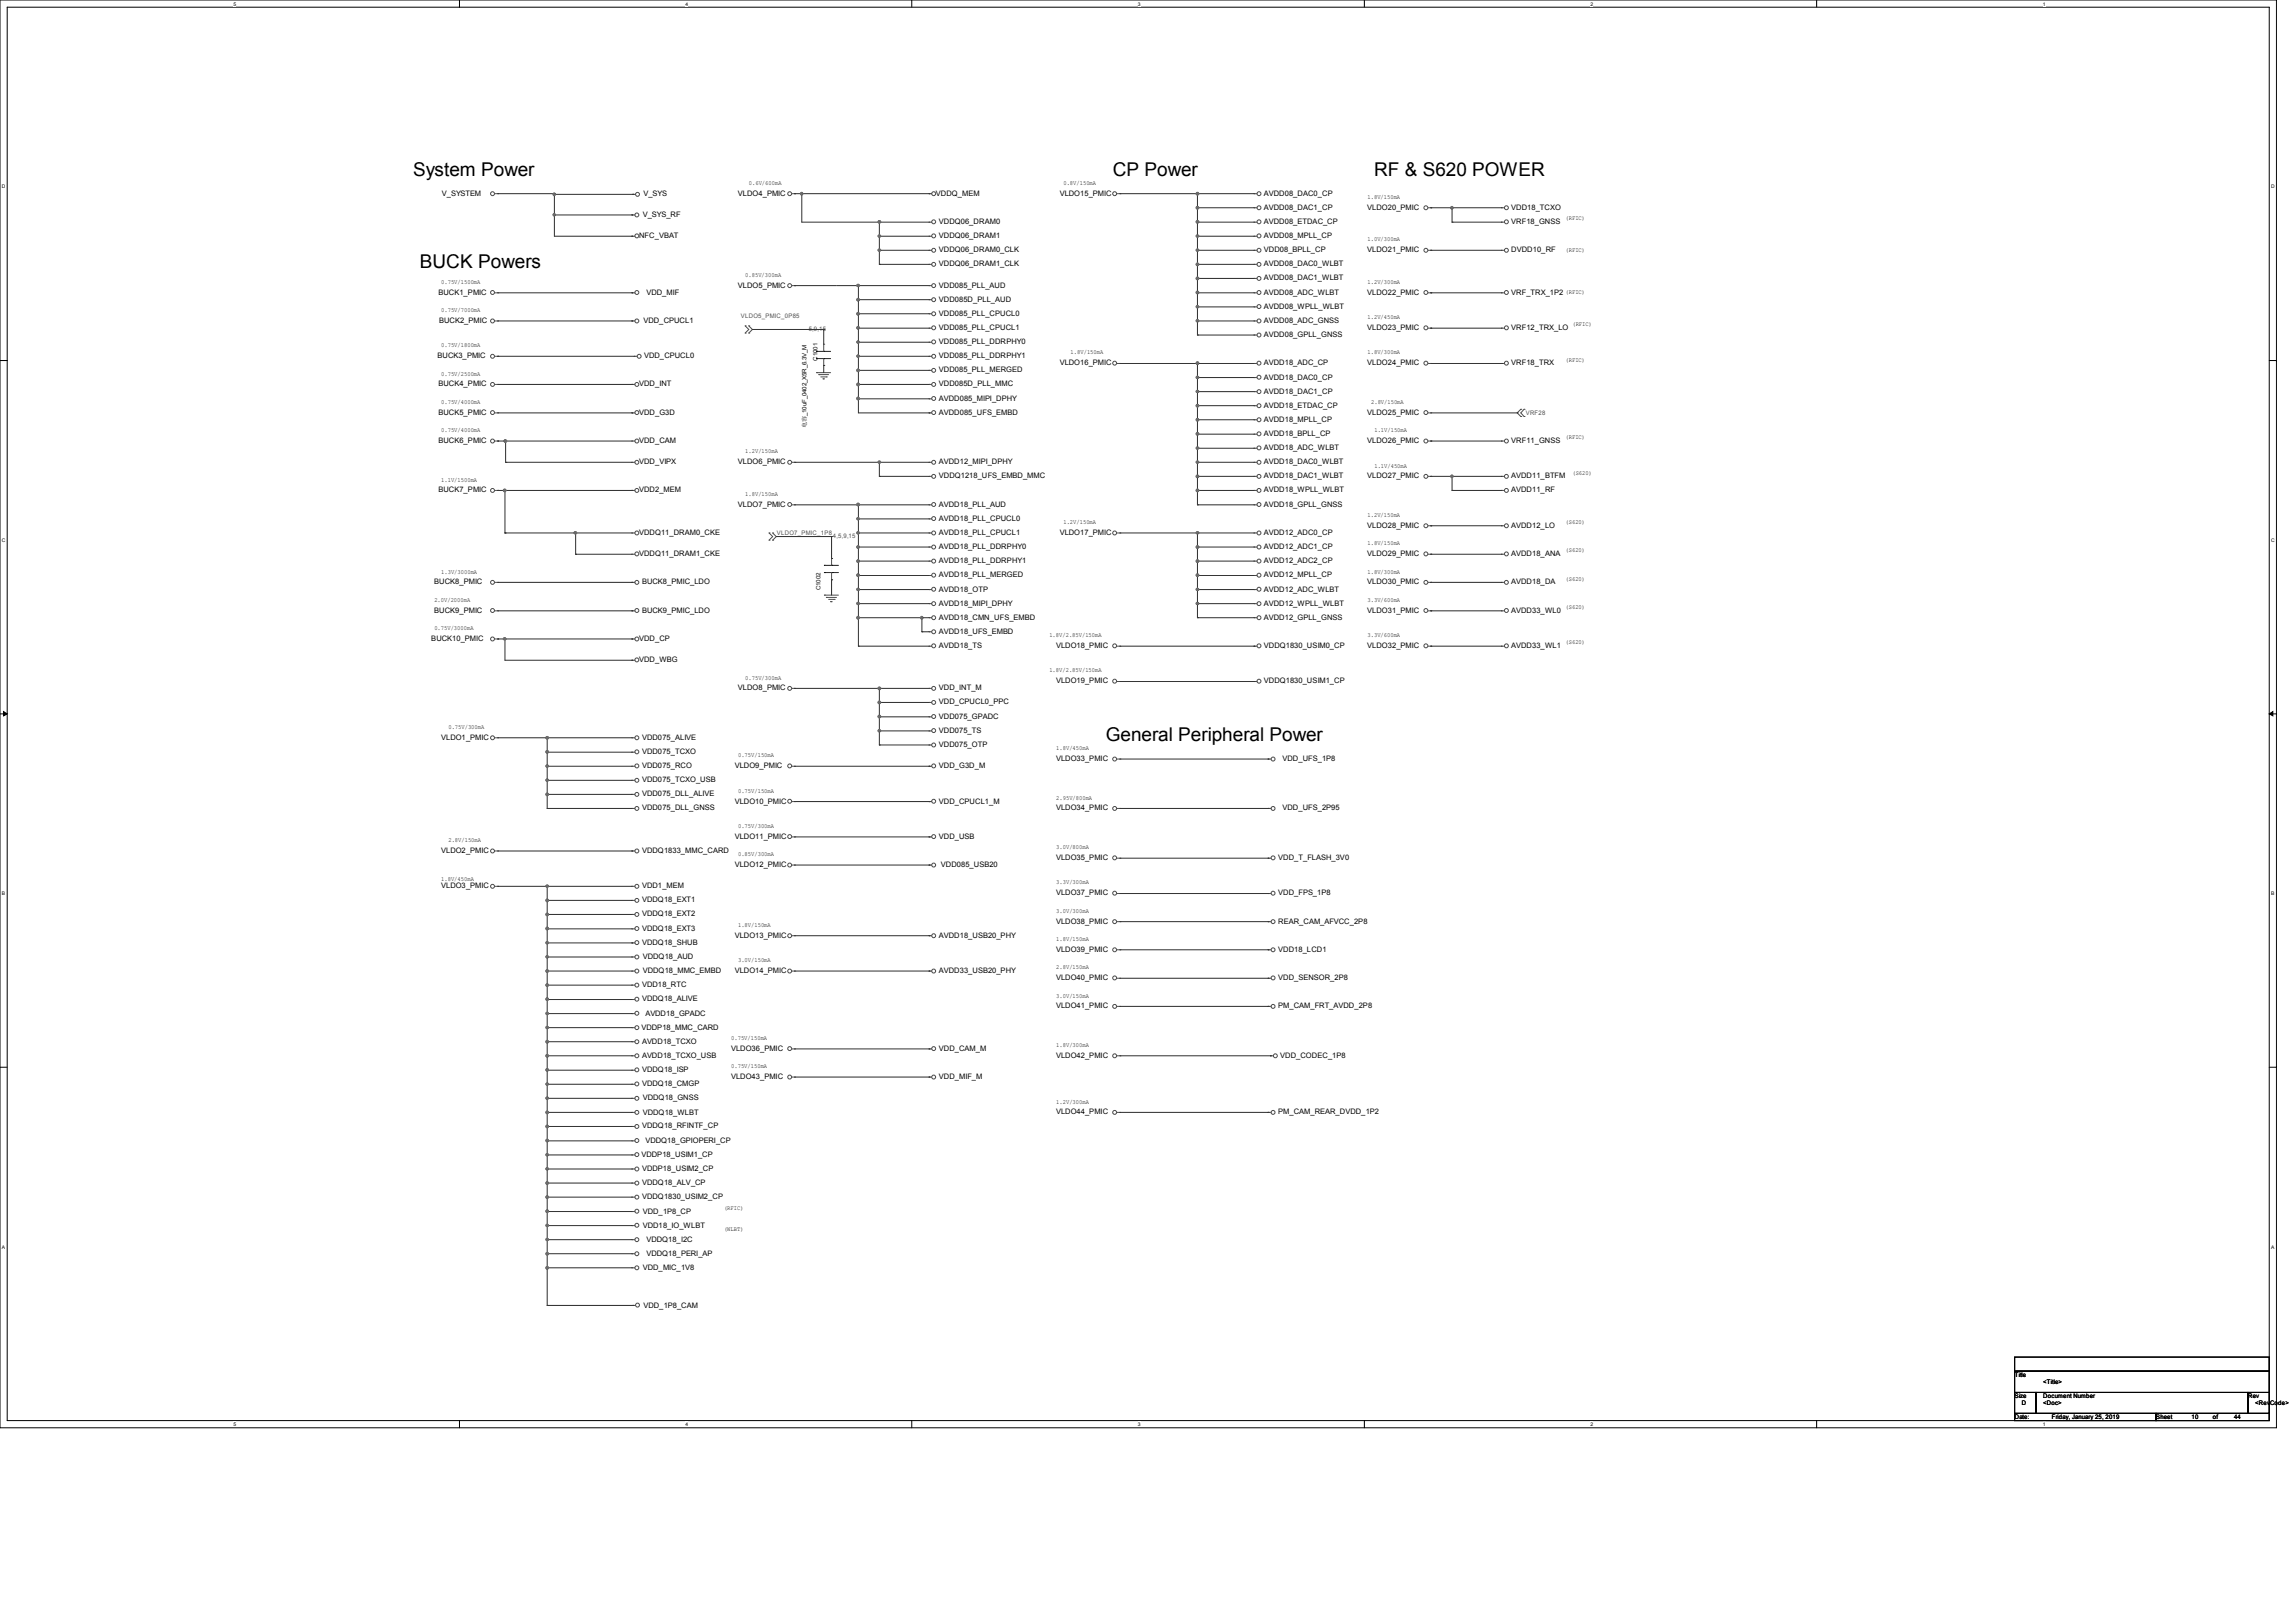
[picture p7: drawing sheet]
<svg xmlns="http://www.w3.org/2000/svg" width="297mm" height="210mm" viewBox="0 0 297 210" stroke-linecap="round" stroke-linejoin="round" font-family="sans-serif">
<defs><g id="words">
<g font-size="2.5">
<text x="53.4" y="22.7">System Power</text>
<text x="143.9" y="22.7">CP Power</text>
<text x="177.8" y="22.7">RF &amp; S620 POWER</text>
<text x="54.3" y="34.6">BUCK Powers</text>
<text x="143" y="95.9">General Peripheral Power</text>
</g>
<g font-size="1">
<text x="57.2" y="25.3">V_SYSTEM</text>
<text x="83.1" y="28.1">V_SYS_RF</text>
<text x="83.2" y="25.4">V_SYS</text>
<text x="95.5" y="25.3">VLDO4_PMIC</text>
<text x="121.1" y="25.3">VDDQ_MEM</text>
<text x="121.5" y="29">VDDQ06_DRAM0</text>
<text x="137.1" y="25.3">VLDO15_PMIC</text>
<text x="163.5" y="25.3">AVDD08_DAC0_CP</text>
<text x="163.5" y="27.1">AVDD08_DAC1_CP</text>
<text x="163.5" y="29">AVDD08_ETDAC_CP</text>
<text x="176.9" y="27.1">VLDO20_PMIC</text>
<text x="195.5" y="29">VRF18_GNSS</text>
<text x="195.5" y="27.1">VDD18_TCXO</text>
<text x="82.7" y="30.8">NFC_VBAT</text>
<text x="121.5" y="30.8">VDDQ06_DRAM1</text>
<text x="121.5" y="32.6">VDDQ06_DRAM0_CLK</text>
<text x="121.5" y="34.5">VDDQ06_DRAM1_CLK</text>
<text x="163.5" y="30.8">AVDD08_MPLL_CP</text>
<text x="163.5" y="32.6">VDD08_BPLL_CP</text>
<text x="163.5" y="34.5">AVDD08_DAC0_WLBT</text>
<text x="176.9" y="32.6">VLDO21_PMIC</text>
<text x="195.5" y="32.6">DVDD10_RF</text>
<text x="56.7" y="38.1">BUCK1_PMIC</text>
<text x="56.8" y="41.8">BUCK2_PMIC</text>
<text x="83.2" y="41.8">VDD_CPUCL1</text>
<text x="83.6" y="38.1">VDD_MIF</text>
<text x="95.5" y="37.2">VLDO5_PMIC</text>
<text x="121.5" y="39">VDD085D_PLL_AUD</text>
<text x="121.5" y="40.9">VDD085_PLL_CPUCL0</text>
<text x="121.5" y="37.2">VDD085_PLL_AUD</text>
<text x="163.5" y="36.3">AVDD08_DAC1_WLBT</text>
<text x="163.5" y="38.1">AVDD08_ADC_WLBT</text>
<text x="163.5" y="40">AVDD08_WPLL_WLBT</text>
<text x="163.5" y="41.8">AVDD08_ADC_GNSS</text>
<text x="176.9" y="38.1">VLDO22_PMIC</text>
<text x="195.5" y="38.1">VRF_TRX_1P2</text>
<text x="56.6" y="46.4">BUCK3_PMIC</text>
<text x="83.3" y="46.4">VDD_CPUCL0</text>
<text x="121.5" y="42.7">VDD085_PLL_CPUCL1</text>
<text x="121.5" y="44.5">VDD085_PLL_DDRPHY0</text>
<text x="121.5" y="46.4">VDD085_PLL_DDRPHY1</text>
<text x="137.1" y="47.3">VLDO16_PMIC</text>
<text x="163.5" y="43.6">AVDD08_GPLL_GNSS</text>
<text x="163.5" y="47.3">AVDD18_ADC_CP</text>
<text x="176.9" y="42.7">VLDO23_PMIC</text>
<text x="176.9" y="47.3">VLDO24_PMIC</text>
<text x="195.5" y="42.7">VRF12_TRX_LO</text>
<text x="195.5" y="47.3">VRF18_TRX</text>
<text x="56.7" y="50">BUCK4_PMIC</text>
<text x="56.7" y="53.7">BUCK5_PMIC</text>
<text x="82.7" y="50">VDD_INT</text>
<text x="82.7" y="53.7">VDD_G3D</text>
<text x="121.5" y="53.7">AVDD085_UFS_EMBD</text>
<text x="121.5" y="51.9">AVDD085_MIPI_DPHY</text>
<text x="121.5" y="48.2">VDD085_PLL_MERGED</text>
<text x="121.5" y="50">VDD085D_PLL_MMC</text>
<text x="163.5" y="49.1">AVDD18_DAC0_CP</text>
<text x="163.5" y="50.9">AVDD18_DAC1_CP</text>
<text x="163.5" y="52.7">AVDD18_ETDAC_CP</text>
<text x="176.9" y="53.7">VLDO25_PMIC</text>
<text x="56.7" y="57.3">BUCK6_PMIC</text>
<text x="82.7" y="57.3">VDD_CAM</text>
<text x="163.5" y="54.6">AVDD18_MPLL_CP</text>
<text x="163.5" y="56.4">AVDD18_BPLL_CP</text>
<text x="163.5" y="58.3">AVDD18_ADC_WLBT</text>
<text x="176.9" y="57.3">VLDO26_PMIC</text>
<text x="195.5" y="57.3">VRF11_GNSS</text>
<text x="56.7" y="63.7">BUCK7_PMIC</text>
<text x="82.7" y="60.1">VDD_VIPX</text>
<text x="82.7" y="63.7">VDD2_MEM</text>
<text x="95.5" y="60.1">VLDO6_PMIC</text>
<text x="95.5" y="65.6">VLDO7_PMIC</text>
<text x="121.5" y="61.9">VDDQ1218_UFS_EMBD_MMC</text>
<text x="121.5" y="60.1">AVDD12_MIPI_DPHY</text>
<text x="121.5" y="65.6">AVDD18_PLL_AUD</text>
<text x="163.5" y="60.1">AVDD18_DAC0_WLBT</text>
<text x="163.5" y="61.9">AVDD18_DAC1_WLBT</text>
<text x="163.5" y="63.7">AVDD18_WPLL_WLBT</text>
<text x="163.5" y="65.6">AVDD18_GPLL_GNSS</text>
<text x="176.9" y="61.9">VLDO27_PMIC</text>
<text x="195.5" y="63.7">AVDD11_RF</text>
<text x="195.5" y="61.9">AVDD11_BTFM</text>
<text x="82.7" y="72">VDDQ11_DRAM1_CKE</text>
<text x="82.7" y="69.2">VDDQ11_DRAM0_CKE</text>
<text x="121.5" y="67.4">AVDD18_PLL_CPUCL0</text>
<text x="121.5" y="69.2">AVDD18_PLL_CPUCL1</text>
<text x="121.5" y="71">AVDD18_PLL_DDRPHY0</text>
<text x="137.1" y="69.2">VLDO17_PMIC</text>
<text x="163.5" y="69.2">AVDD12_ADC0_CP</text>
<text x="163.5" y="71">AVDD12_ADC1_CP</text>
<text x="176.9" y="72">VLDO29_PMIC</text>
<text x="176.9" y="68.3">VLDO28_PMIC</text>
<text x="195.5" y="72">AVDD18_ANA</text>
<text x="195.5" y="68.3">AVDD12_LO</text>
<text x="56.2" y="75.6">BUCK8_PMIC</text>
<text x="83.1" y="75.6">BUCK8_PMIC_LDO</text>
<text x="121.5" y="72.9">AVDD18_PLL_DDRPHY1</text>
<text x="121.5" y="74.7">AVDD18_PLL_MERGED</text>
<text x="121.5" y="76.5">AVDD18_OTP</text>
<text x="163.5" y="72.9">AVDD12_ADC2_CP</text>
<text x="163.5" y="74.7">AVDD12_MPLL_CP</text>
<text x="163.5" y="76.5">AVDD12_ADC_WLBT</text>
<text x="176.9" y="75.6">VLDO30_PMIC</text>
<text x="195.5" y="75.6">AVDD18_DA</text>
<text x="55.8" y="82.9">BUCK10_PMIC</text>
<text x="56.2" y="79.3">BUCK9_PMIC</text>
<text x="82.7" y="82.9">VDD_CP</text>
<text x="83.1" y="79.3">BUCK9_PMIC_LDO</text>
<text x="121.5" y="83.9">AVDD18_TS</text>
<text x="121.5" y="78.4">AVDD18_MIPI_DPHY</text>
<text x="121.5" y="80.2">AVDD18_CMN_UFS_EMBD</text>
<text x="121.5" y="82">AVDD18_UFS_EMBD</text>
<text x="136.6" y="83.9">VLDO18_PMIC</text>
<text x="163.5" y="78.4">AVDD12_WPLL_WLBT</text>
<text x="163.5" y="80.2">AVDD12_GPLL_GNSS</text>
<text x="163.5" y="83.9">VDDQ1830_USIM0_CP</text>
<text x="176.9" y="79.3">VLDO31_PMIC</text>
<text x="176.9" y="83.9">VLDO32_PMIC</text>
<text x="195.5" y="79.3">AVDD33_WL0</text>
<text x="195.5" y="83.9">AVDD33_WL1</text>
<text x="82.7" y="85.7">VDD_WBG</text>
<text x="95.5" y="89.3">VLDO8_PMIC</text>
<text x="121.5" y="89.3">VDD_INT_M</text>
<text x="136.6" y="88.4">VLDO19_PMIC</text>
<text x="163.5" y="88.4">VDDQ1830_USIM1_CP</text>
<text x="57.1" y="95.7">VLDO1_PMIC</text>
<text x="83.1" y="95.7">VDD075_ALIVE</text>
<text x="121.5" y="91.1">VDD_CPUCL0_PPC</text>
<text x="121.5" y="93">VDD075_GPADC</text>
<text x="121.5" y="94.8">VDD075_TS</text>
<text x="83.1" y="97.6">VDD075_TCXO</text>
<text x="83.1" y="99.4">VDD075_RCO</text>
<text x="83.1" y="101.2">VDD075_TCXO_USB</text>
<text x="95" y="99.4">VLDO9_PMIC</text>
<text x="121.5" y="96.6">VDD075_OTP</text>
<text x="121.5" y="99.4">VDD_G3D_M</text>
<text x="136.6" y="98.5">VLDO33_PMIC</text>
<text x="165.9" y="98.5">VDD_UFS_1P8</text>
<text x="83.1" y="103">VDD075_DLL_ALIVE</text>
<text x="83.1" y="104.9">VDD075_DLL_GNSS</text>
<text x="95" y="104">VLDO10_PMIC</text>
<text x="121.5" y="104">VDD_CPUCL1_M</text>
<text x="136.6" y="104.9">VLDO34_PMIC</text>
<text x="165.9" y="104.9">VDD_UFS_2P95</text>
<text x="57.1" y="110.4">VLDO2_PMIC</text>
<text x="83.1" y="110.4">VDDQ1833_MMC_CARD</text>
<text x="95" y="108.5">VLDO11_PMIC</text>
<text x="95" y="112.2">VLDO12_PMIC</text>
<text x="121.5" y="108.5">VDD_USB</text>
<text x="121.7" y="112.2">VDD085_USB20</text>
<text x="136.6" y="111.3">VLDO35_PMIC</text>
<text x="165.4" y="111.3">VDD_T_FLASH_3V0</text>
<text x="57.1" y="114.9">VLDO3_PMIC</text>
<text x="83.1" y="116.8">VDDQ18_EXT1</text>
<text x="83.1" y="118.6">VDDQ18_EXT2</text>
<text x="83.1" y="114.9">VDD1_MEM</text>
<text x="136.6" y="115.9">VLDO37_PMIC</text>
<text x="136.6" y="119.5">VLDO38_PMIC</text>
<text x="165.4" y="115.9">VDD_FPS_1P8</text>
<text x="165.4" y="119.5">REAR_CAM_AFVCC_2P8</text>
<text x="83.1" y="120.4">VDDQ18_EXT3</text>
<text x="83.1" y="122.3">VDDQ18_SHUB</text>
<text x="83.1" y="124.1">VDDQ18_AUD</text>
<text x="83.1" y="125.9">VDDQ18_MMC_EMBD</text>
<text x="95" y="121.3">VLDO13_PMIC</text>
<text x="95" y="125.9">VLDO14_PMIC</text>
<text x="121.5" y="121.3">AVDD18_USB20_PHY</text>
<text x="121.5" y="125.9">AVDD33_USB20_PHY</text>
<text x="136.6" y="123.1">VLDO39_PMIC</text>
<text x="165.4" y="123.1">VDD18_LCD1</text>
<text x="83.1" y="127.7">VDD18_RTC</text>
<text x="83.1" y="129.6">VDDQ18_ALIVE</text>
<text x="83.5" y="131.4">AVDD18_GPADC</text>
<text x="136.6" y="126.8">VLDO40_PMIC</text>
<text x="136.6" y="130.5">VLDO41_PMIC</text>
<text x="165.4" y="126.8">VDD_SENSOR_2P8</text>
<text x="165.4" y="130.5">PM_CAM_FRT_AVDD_2P8</text>
<text x="83" y="133.2">VDDP18_MMC_CARD</text>
<text x="83.1" y="135">AVDD18_TCXO</text>
<text x="83.1" y="136.9">AVDD18_TCXO_USB</text>
<text x="94.6" y="136">VLDO36_PMIC</text>
<text x="121.5" y="136">VDD_CAM_M</text>
<text x="136.6" y="136.9">VLDO42_PMIC</text>
<text x="165.6" y="136.9">VDD_CODEC_1P8</text>
<text x="83.1" y="138.7">VDDQ18_ISP</text>
<text x="83.1" y="140.5">VDDQ18_CMGP</text>
<text x="83.1" y="142.4">VDDQ18_GNSS</text>
<text x="94.6" y="139.6">VLDO43_PMIC</text>
<text x="121.5" y="139.6">VDD_MIF_M</text>
<text x="83" y="149.7">VDDP18_USIM1_CP</text>
<text x="83.1" y="146">VDDQ18_RFINTF_CP</text>
<text x="83.1" y="144.3">VDDQ18_WLBT</text>
<text x="83.5" y="147.9">VDDQ18_GPIOPERI_CP</text>
<text x="136.6" y="144.2">VLDO44_PMIC</text>
<text x="165.4" y="144.2">PM_CAM_REAR_DVDD_1P2</text>
<text x="83.1" y="151.5">VDDP18_USIM2_CP</text>
<text x="83.1" y="153.3">VDDQ18_ALV_CP</text>
<text x="83.1" y="155.2">VDDQ1830_USIM2_CP</text>
<text x="83.1" y="157.1">VDD_1P8_CP</text>
<text x="83.1" y="158.9">VDD18_IO_WLBT</text>
<text x="83.6" y="160.7">VDDQ18_I2C</text>
<text x="83.1" y="164.4">VDD_MIC_1V8</text>
<text x="83.6" y="162.6">VDDQ18_PERI_AP</text>
<text x="83.2" y="169.2">VDD_1P8_CAM</text>
</g>
<g font-size=".8">
<text x="96.9" y="23.9">0.6V/600mA</text>
<text x="137.6" y="23.9">0.8V/150mA</text>
<text x="176.9" y="25.7">1.8V/150mA</text>
<text x="202.5" y="28.5">(RFIC)</text>
<text x="96.4" y="35.8">0.85V/300mA</text>
<text x="176.9" y="31.2">1.0V/300mA</text>
<text x="202.5" y="32.6">(RFIC)</text>
<text x="57.1" y="36.7">0.75V/1500mA</text>
<text x="57.1" y="40.4">0.75V/7000mA</text>
<text x="176.9" y="36.7">1.2V/300mA</text>
<text x="176.9" y="41.3">1.2V/450mA</text>
<text x="202.5" y="38.1">(RFIC)</text>
<text x="57.1" y="45">0.75V/1800mA</text>
<text x="138.5" y="45.8">1.8V/150mA</text>
<text x="176.9" y="45.8">1.8V/300mA</text>
<text x="202.5" y="46.8">(RFIC)</text>
<text x="203.4" y="42.2">(RFIC)</text>
<text x="57.1" y="48.6">0.75V/2500mA</text>
<text x="57.1" y="52.3">0.75V/4000mA</text>
<text x="177.4" y="52.3">2.8V/150mA</text>
<text x="57.1" y="55.9">0.75V/4000mA</text>
<text x="96.4" y="58.7">1.2V/150mA</text>
<text x="104.3" y="55.4" transform="rotate(-90 104.3 55.4)">电容_10uF_0402_X5R_6.3V_M</text>
<text x="177.8" y="55.9">1.1V/150mA</text>
<text x="202.5" y="56.9">(RFIC)</text>
<text x="57.1" y="62.3">1.1V/1500mA</text>
<text x="96.4" y="64.1">1.8V/150mA</text>
<text x="177.8" y="60.5">1.1V/450mA</text>
<text x="203.4" y="61.4">(S620)</text>
<text x="137.6" y="67.8">1.2V/150mA</text>
<text x="176.9" y="70.6">1.8V/150mA</text>
<text x="176.9" y="66.9">1.2V/150mA</text>
<text x="202.5" y="67.8">(S620)</text>
<text x="202.5" y="71.5">(S620)</text>
<text x="56.2" y="77.9">2.0V/2000mA</text>
<text x="57.1" y="74.2">1.3V/3000mA</text>
<text x="176.9" y="74.2">1.8V/300mA</text>
<text x="176.9" y="77.9">3.3V/600mA</text>
<text x="202.5" y="75.1">(S620)</text>
<text x="56.2" y="81.5">0.75V/3000mA</text>
<text x="135.7" y="82.4">1.8V/2.85V/150mA</text>
<text x="176.9" y="82.4">3.3V/600mA</text>
<text x="202.5" y="78.8">(S620)</text>
<text x="202.5" y="83.4">(S620)</text>
<text x="96.4" y="87.9">0.75V/300mA</text>
<text x="135.7" y="87">1.8V/2.85V/150mA</text>
<text x="58" y="94.3">0.75V/300mA</text>
<text x="95.5" y="98">0.75V/150mA</text>
<text x="136.6" y="97.1">1.8V/450mA</text>
<text x="95.5" y="102.6">0.75V/150mA</text>
<text x="95.5" y="107.1">0.75V/300mA</text>
<text x="136.6" y="103.5">2.95V/800mA</text>
<text x="58" y="109">2.8V/150mA</text>
<text x="95.5" y="110.8">0.85V/300mA</text>
<text x="136.6" y="109.9">3.0V/800mA</text>
<text x="57.1" y="114">1.8V/450mA</text>
<text x="95.5" y="119.9">1.8V/150mA</text>
<text x="136.6" y="114.4">3.3V/300mA</text>
<text x="136.6" y="118.1">3.0V/300mA</text>
<text x="95.5" y="124.5">3.0V/150mA</text>
<text x="136.6" y="121.8">1.8V/150mA</text>
<text x="136.6" y="125.4">2.8V/150mA</text>
<text x="136.6" y="129.1">3.0V/150mA</text>
<text x="94.6" y="134.6">0.75V/150mA</text>
<text x="136.6" y="135.5">1.8V/300mA</text>
<text x="94.6" y="138.2">0.75V/150mA</text>
<text x="136.6" y="142.8">1.2V/300mA</text>
<text x="93.7" y="156.5">(RFIC)</text>
<text x="93.7" y="159.3">(WLBT)</text>
<text x="260.6" y="178.2">Title</text>
<text x="264.3" y="179.1">&lt;Title&gt;</text>
<text x="260.6" y="180.9">Size</text>
<text x="260.6" y="183.6">Date:</text>
<text x="261.6" y="181.8">D</text>
<text x="264.3" y="180.9">Document Number</text>
<text x="264.3" y="181.8">&lt;Doc&gt;</text>
<text x="265.4" y="183.6">Friday, January 25, 2019</text>
<text x="278.9" y="183.6">Sheet</text>
<text x="283.5" y="183.6">10</text>
<text x="286.2" y="183.6">of</text>
<text x="289" y="183.6">44</text>
<text x="290.8" y="180.9">Rev</text>
<text x="291.7" y="181.8">&lt;RevCode&gt;</text>
</g>
<g font-size=".8" fill="#4d4d4d">
<text x="95.8" y="41.1">VLDO5_PMIC_0P85</text>
<text x="104.6" y="42.8">5,9,15</text>
<text x="197.4" y="53.7">VRF28</text>
<text x="100.5" y="69.2">VLDO7_PMIC_1P8</text>
<text x="107.7" y="69.6">4,5,9,15</text>
</g>
<g font-size=".8" fill="#0e0e0e">
<text x="105.8" y="46.7" transform="rotate(-90 105.8 46.7)">C1001</text>
<text x="106.1" y="76.4" transform="rotate(-90 106.1 76.4)">C1002</text>
</g>
<g font-size=".6">
<text x="30.2" y=".7">5</text>
<text x="88.7" y=".7">4</text>
<text x="147.2" y=".7">3</text>
<text x="205.7" y=".7">2</text>
<text x="264.2" y=".7">1</text>
<text x=".3" y="24.4">D</text>
<text x="293.8" y="24.4">D</text>
<text x=".3" y="70.1">C</text>
<text x="293.8" y="70.1">C</text>
<text x=".3" y="115.8">B</text>
<text x="293.8" y="115.8">B</text>
<text x=".3" y="161.5">A</text>
<text x="293.8" y="161.5">A</text>
<text x="30.2" y="184.5">5</text>
<text x="88.7" y="184.5">4</text>
<text x="147.2" y="184.5">3</text>
<text x="205.7" y="184.5">2</text>
<text x="264.2" y="184.5">1</text>
</g>
</g></defs>
<path d="M0 0h294.5v184.7h-294.5zM.9 .9h292.6v182.9h-292.6z" fill="none" stroke="#000" stroke-width=".13"/>
<g fill="#fff">
<path d="M30.2 .1h.3v.7h-.3z"/>
<path d="M30.2 183.9h.3v.8h-.3z"/>
</g>
<path d="M59.4 0v.9M59.4 183.8v.9" fill="none" stroke="#000" stroke-width=".13"/>
<g fill="#fff">
<path d="M88.7 .1h.3v.7h-.3z"/>
<path d="M88.7 183.9h.3v.8h-.3z"/>
</g>
<path d="M117.9 0v.9M117.9 183.8v.9" fill="none" stroke="#000" stroke-width=".13"/>
<g fill="#fff">
<path d="M147.2 .1h.3v.7h-.3z"/>
<path d="M147.2 183.9h.3v.8h-.3z"/>
</g>
<path d="M176.5 0v.9M176.5 183.8v.9" fill="none" stroke="#000" stroke-width=".13"/>
<g fill="#fff">
<path d="M205.7 .1h.4v.7h-.4z"/>
<path d="M205.7 183.9h.4v.8h-.4z"/>
</g>
<path d="M235 0v.9M235 183.8v.9" fill="none" stroke="#000" stroke-width=".13"/>
<g fill="#fff">
<path d="M264.2 .1h.4v.7h-.4z"/>
<path d="M264.2 183.9h.4v.8h-.4z"/>
<path d="M.3 23.8h.4v.7h-.4z"/>
<path d="M293.8 23.8h.5v.7h-.5z"/>
<path d="M.3 69.5h.4v.7h-.4z"/>
<path d="M293.8 69.5h.5v.7h-.5z"/>
</g>
<path d="M0 46.7h.9M293.5 46.7h1" fill="none" stroke="#000" stroke-width=".13"/>
<g fill="#fff">
<path d="M.3 115.2h.4v.8h-.4z"/>
<path d="M293.8 115.2h.4v.8h-.4z"/>
</g>
<path d="M0 92.4h.9M293.5 92.4h1" fill="none" stroke="#000" stroke-width=".13"/>
<path d="M.5 92.1l.4 .3-.4 .2zM293.5 92.4l.5-.3v.5z" fill="#000" stroke="#000" stroke-width=".13"/>
<g fill="#fff">
<path d="M.3 161h.3v.7h-.3z"/>
<path d="M293.8 161h.4v.7h-.4z"/>
</g>
<path d="M0 138.1h.9M293.5 138.1h1M260.6 175.6h32.9v1.8h-32.9zM260.6 177.4h32.9v2.8h-32.9zM260.6 182.9h18.3v.9h-18.3zM260.6 180.2h2.8v2.7h-2.8zM263.4 180.2h27.4v2.7h-27.4zM278.9 182.9h14.6v.9h-14.6zM290.8 180.2h2.7v2.7h-2.7z" fill="none" stroke="#000" stroke-width=".13"/>
<g fill="none" stroke="#4d4d4d" stroke-width=".13">
<path d="M64 25.1h.4M64 37.9h.4M64.4 25.1h.1M64.4 37.9h.1M81.7 30.6h.1M81.7 37.9h.1M81.7 27.8h.1M81.7 30.6h.4M81.7 37.9h.4M81.7 27.8h.4M81.9 25.1h.3M81.9 25.1h.1"/>
<path d="M102.4 25.1h.4M102.4 37h.4M102.8 37h.1M102.8 25.1h.1M120.2 25.1h.1M120.2 38.8h.1M120.2 37h.1M120.2 28.7h.1M120.2 30.6h.1M120.2 32.4h.1M120.2 34.2h.1M120.2 25.1h.3"/>
<path d="M120.2 28.7h.3M120.2 30.6h.3M120.2 32.4h.3M120.2 34.2h.3M120.2 37h.3M120.2 38.8h.3M144.5 25.1h.4M144.9 25.1h.1M162.2 25.1h.1M162.2 26.9h.1M162.2 28.7h.1M162.2 30.6h.1"/>
<path d="M162.2 32.4h.1M162.2 34.2h.1M162.2 36h.1M162.2 37.9h.1M162.2 39.7h.1M162.2 25.1h.4M162.2 26.9h.4M162.2 28.7h.4M162.2 30.6h.4M162.2 32.4h.4M162.2 34.2h.4M162.2 36h.4"/>
<path d="M162.2 37.9h.4M162.2 39.7h.4M184.7 26.9h.4M184.7 32.4h.4M184.7 37.9h.4M185.1 26.9h.1M185.1 32.4h.1M185.1 37.9h.1M194.2 28.7h.1M194.2 26.9h.1M194.2 32.4h.1M194.2 37.9h.1"/>
<path d="M194.2 26.9h.4M194.2 28.7h.4M194.2 32.4h.4M194.2 37.9h.4M64 41.5h.4M64 46.1h.4M64 49.7h.4M64 53.4h.4M64 57.1h.4M64.4 41.5h.1M64.4 46.1h.1M64.4 49.7h.1"/>
<path d="M64.4 53.4h.1M64.4 57.1h.1M81.7 59.8h.1M81.7 49.7h.1M81.7 41.5h.1M81.7 53.4h.1M81.7 57.1h.1M81.7 59.8h.4M81.7 41.5h.4M81.7 49.7h.4M81.7 53.4h.4M81.7 57.1h.4"/>
<path d="M82 46.1h.1M82 46.1h.4M96.4 42.2h.1M96.4 43.1h.1M96.4 42.2l.5 .4-.5 .5M96.9 43.1h.1M96.9 42.2h.1M96.9 42.2l.4 .4-.4 .5M102.4 59.8h.4M102.8 59.8h.1M105.6 48.2h.1M105.6 48.2h1.8"/>
<path d="M105.9 48.5h.1M105.9 48.5h1.3M106.2 48.8h.7M106.5 49h.1M106.6 44.5h.1M106.6 47.3h.1M106.6 44.5v1M106.6 46.4v.9M106.9 48.8h.1M120.2 59.8h.1M120.2 53.4h.1M120.2 51.6h.1"/>
<path d="M120.2 40.6h.1M120.2 42.5h.1M120.2 44.3h.1M120.2 47.9h.1M120.2 49.7h.1M120.2 46.1h.1M120.2 59.8h.3M120.2 46.1h.3M120.2 49.7h.3M120.2 53.4h.3M120.2 42.5h.3M120.2 51.6h.3"/>
<path d="M120.2 40.6h.3M120.2 44.3h.3M120.2 47.9h.3M144.5 47h.4M144.9 47h.1M162.2 41.5h.1M162.2 43.3h.1M162.2 47h.1M162.2 48.9h.1M162.2 50.7h.1M162.2 52.5h.1M162.2 54.3h.1"/>
<path d="M162.2 56.2h.1M162.2 58h.1M162.2 59.8h.1M162.2 59.8h.4M162.2 41.5h.4M162.2 43.3h.4M162.2 47h.4M162.2 48.9h.4M162.2 50.7h.4M162.2 52.5h.4M162.2 54.3h.4M162.2 56.2h.4"/>
<path d="M162.2 58h.4M184.7 47h.4M184.7 53.4h.4M184.7 57.1h.4M184.7 42.5h.4M185.1 42.5h.1M185.1 47h.1M185.1 53.4h.1M185.1 57.1h.1M194.2 42.5h.1M194.2 47h.1M194.2 57.1h.1"/>
<path d="M194.2 47h.4M194.2 57.1h.4M194.2 42.5h.4M196.7 53l-.4 .4 .4 .5M196.7 53h.1M196.7 53.9h.1M197.1 53l-.4 .4 .4 .5M197.1 53.9h.1M197.1 53h.1M64 75.4h.4M64 79h.4M64 63.5h.4"/>
<path d="M64.4 75.4h.1M64.4 79h.1M64.4 63.5h.1M81.7 75.4h.1M81.7 79h.1M81.7 63.5h.1M81.7 71.7h.1M81.7 69h.1M81.7 75.4h.4M81.7 79h.4M81.7 63.5h.4M81.7 69h.4"/>
<path d="M81.7 71.7h.4M99.5 69h.1M99.5 69.9h.1M99.5 69l.4 .4-.4 .5M99.9 69.9h.1M99.9 69h.1M99.9 69l.5 .4-.5 .5M102.4 65.3h.4M102.8 65.3h.1M106.6 77h.1M106.6 77h1.9M106.9 77.3h.1"/>
<path d="M106.9 77.3h1.3M107.2 77.6h.7M107.4 77.9h.1M107.4 77.9h.3M107.6 72.3h.1M107.6 75h.1M107.6 72.3v.9M107.6 74.1v.9M107.9 77.6h.1M120.2 61.6h.1M120.2 65.3h.1M120.2 67.1h.1"/>
<path d="M120.2 69h.1M120.2 70.8h.1M120.2 72.6h.1M120.2 74.5h.1M120.2 76.3h.1M120.2 78.1h.1M120.2 79.9h.1M120.2 61.6h.3M120.2 65.3h.3M120.2 69h.3M120.2 70.8h.3M120.2 72.6h.3"/>
<path d="M120.2 74.5h.3M120.2 76.3h.3M120.2 78.1h.3M120.2 79.9h.3M120.2 67.1h.3M144.5 69h.4M144.9 69h.1M162.2 61.6h.1M162.2 63.5h.1M162.2 65.3h.1M162.2 69h.1M162.2 70.8h.1"/>
<path d="M162.2 72.6h.1M162.2 74.5h.1M162.2 76.3h.1M162.2 78.1h.1M162.2 79.9h.1M162.2 61.6h.4M162.2 63.5h.4M162.2 65.3h.4M162.2 69h.4M162.2 70.8h.4M162.2 72.6h.4M162.2 74.5h.4"/>
<path d="M162.2 76.3h.4M162.2 78.1h.4M162.2 79.9h.4M184.7 75.4h.4M184.7 79h.4M184.7 61.6h.4M184.7 71.7h.4M184.7 68h.4M185.1 79h.1M185.1 71.7h.1M185.1 61.6h.1M185.1 68h.1"/>
<path d="M185.1 75.4h.1M194.2 79h.1M194.2 63.5h.1M194.2 71.7h.1M194.2 61.6h.1M194.2 68h.1M194.2 75.4h.1M194.2 75.4h.4M194.2 79h.4M194.2 61.6h.4M194.2 63.5h.4M194.2 71.7h.4"/>
<path d="M194.2 68h.4M64 95.5h.4M64 82.7h.4M64.4 95.5h.1M64.4 82.7h.1M81.7 97.3h.1M81.7 99.1h.1M81.7 95.5h.1M81.7 85.4h.1M81.7 82.7h.1M81.7 97.3h.4M81.7 99.1h.4"/>
<path d="M81.7 95.5h.4M81.7 85.4h.4M81.7 82.7h.4M102.4 99.1h.4M102.4 89.1h.4M102.8 89.1h.1M102.8 99.1h.1M120.2 83.6h.1M120.2 90.9h.1M120.2 81.7h.1M120.2 89.1h.1M120.2 92.8h.1"/>
<path d="M120.2 94.6h.1M120.2 96.4h.1M120.2 99.1h.1M120.2 83.6h.3M120.2 99.1h.3M120.2 90.9h.3M120.2 81.7h.3M120.2 89.1h.3M120.2 92.8h.3M120.2 94.6h.3M120.2 96.4h.3M144.5 83.6h.4"/>
<path d="M144.5 88.2h.4M144.5 98.2h.4M144.9 83.6h.1M144.9 88.2h.1M144.9 98.2h.1M162.2 83.6h.1M162.2 88.2h.1M162.2 83.6h.4M162.2 88.2h.4M164 98.2h.4M164 98.2h.1M184.7 83.6h.4"/>
<path d="M185.1 83.6h.1M194.2 83.6h.1M194.2 83.6h.4M64 110.1h.4M64 114.7h.4M64.4 110.1h.1M64.4 114.7h.1M81.7 116.5h.1M81.7 118.3h.1M81.7 101h.1M81.7 102.8h.1M81.7 110.1h.1"/>
<path d="M81.7 114.7h.1M81.7 104.6h.1M81.7 116.5h.4M81.7 118.3h.4M81.7 101h.4M81.7 102.8h.4M81.7 110.1h.4M81.7 114.7h.4M81.7 104.6h.4M102.4 111.9h.4M102.4 103.7h.4M102.4 108.3h.4"/>
<path d="M102.8 103.7h.1M102.8 108.3h.1M102.8 111.9h.1M120.2 111.9h.1M120.2 103.7h.1M120.2 108.3h.1M120.2 111.9h.3M120.2 103.7h.3M120.2 108.3h.3M144.5 104.6h.4M144.5 111h.4M144.5 115.6h.4"/>
<path d="M144.5 119.3h.4M144.9 104.6h.1M144.9 111h.1M144.9 115.6h.1M144.9 119.3h.1M164 104.6h.4M164 111h.4M164 115.6h.4M164 119.3h.4M164 104.6h.1M164 111h.1M164 115.6h.1"/>
<path d="M164 119.3h.1M81.7 120.2h.1M81.7 122h.1M81.7 123.8h.1M81.7 127.5h.1M81.7 125.6h.1M81.7 131.1h.1M81.7 133h.1M81.7 134.8h.1M81.7 136.6h.1M81.7 138.5h.1M81.7 129.3h.1"/>
<path d="M81.7 120.2h.4M81.7 122h.4M81.7 123.8h.4M81.7 127.5h.4M81.7 125.6h.4M81.7 131.1h.4M81.7 133h.4M81.7 134.8h.4M81.7 136.6h.4M81.7 138.5h.4M81.7 129.3h.4M102.4 135.7h.4"/>
<path d="M102.4 139.4h.4M102.4 125.6h.4M102.4 121.1h.4M102.8 135.7h.1M102.8 139.4h.1M102.8 121.1h.1M102.8 125.6h.1M120.2 135.7h.1M120.2 139.4h.1M120.2 121.1h.1M120.2 125.6h.1M120.2 135.7h.3"/>
<path d="M120.2 139.4h.3M120.2 125.6h.3M120.2 121.1h.3M144.5 136.6h.4M144.5 122.9h.4M144.5 126.6h.4M144.5 130.2h.4M144.9 122.9h.1M144.9 136.6h.1M144.9 126.6h.1M144.9 130.2h.1M164 122.9h.4"/>
<path d="M164 126.6h.4M164 130.2h.4M164 122.9h.1M164 126.6h.1M164 130.2h.1M164.3 136.6h.1M164.3 136.6h.4M81.7 147.6h.1M81.7 149.4h.1M81.7 151.3h.1M81.7 153.1h.1M81.7 154.9h.1"/>
<path d="M81.7 145.8h.1M81.7 142.1h.1M81.7 140.3h.1M81.7 143.9h.1M81.7 156.8h.1M81.7 158.6h.1M81.7 147.6h.4M81.7 149.4h.4M81.7 151.3h.4M81.7 153.1h.4M81.7 154.9h.4M81.7 145.8h.4"/>
<path d="M81.7 142.1h.4M81.7 140.3h.4M81.7 143.9h.4M81.7 156.8h.4M81.7 158.6h.4M144.5 143.9h.4M144.9 143.9h.1M164 143.9h.4M164 143.9h.1M81.7 160.4h.1M81.7 164h.1M81.7 162.2h.1"/>
<path d="M81.7 160.4h.4M81.7 164h.4M81.7 162.2h.4M81.9 168.9h.3M81.9 168.9h.1"/>
<circle cx="63.7" cy="37.8" r=".25"/>
<circle cx="63.7" cy="25.1" r=".25"/>
<circle cx="82.4" cy="30.5" r=".25"/>
<circle cx="82.4" cy="27.8" r=".25"/>
<circle cx="82.4" cy="37.8" r=".25"/>
<circle cx="82.5" cy="25.1" r=".25"/>
<circle cx="102.2" cy="25.1" r=".25"/>
<circle cx="102.2" cy="37" r=".25"/>
<circle cx="120.8" cy="34.2" r=".25"/>
<circle cx="120.8" cy="28.7" r=".25"/>
<circle cx="120.8" cy="38.8" r=".25"/>
<circle cx="120.8" cy="37" r=".25"/>
<circle cx="120.8" cy="32.4" r=".25"/>
<circle cx="120.8" cy="30.5" r=".25"/>
<circle cx="120.8" cy="25.1" r=".25"/>
<circle cx="144.2" cy="25.1" r=".25"/>
<circle cx="162.9" cy="30.5" r=".25"/>
<circle cx="162.9" cy="26.9" r=".25"/>
<circle cx="162.9" cy="25.1" r=".25"/>
<circle cx="162.9" cy="32.4" r=".25"/>
<circle cx="162.9" cy="34.2" r=".25"/>
<circle cx="162.9" cy="36" r=".25"/>
<circle cx="162.9" cy="37.8" r=".25"/>
<circle cx="162.9" cy="39.7" r=".25"/>
<circle cx="162.9" cy="28.7" r=".25"/>
<circle cx="184.4" cy="26.9" r=".25"/>
<circle cx="184.4" cy="32.4" r=".25"/>
<circle cx="184.4" cy="37.8" r=".25"/>
<circle cx="194.9" cy="28.7" r=".25"/>
<circle cx="194.9" cy="26.9" r=".25"/>
<circle cx="194.9" cy="32.4" r=".25"/>
<circle cx="194.9" cy="37.8" r=".25"/>
<circle cx="63.7" cy="53.4" r=".25"/>
<circle cx="63.7" cy="41.5" r=".25"/>
<circle cx="63.7" cy="46.1" r=".25"/>
<circle cx="63.7" cy="49.7" r=".25"/>
<circle cx="63.7" cy="57.1" r=".25"/>
<circle cx="82.4" cy="57.1" r=".25"/>
<circle cx="82.4" cy="49.7" r=".25"/>
<circle cx="82.4" cy="41.5" r=".25"/>
<circle cx="82.4" cy="53.4" r=".25"/>
<circle cx="82.4" cy="59.8" r=".25"/>
<circle cx="82.7" cy="46.1" r=".25"/>
<circle cx="102.2" cy="59.8" r=".25"/>
<circle cx="120.8" cy="42.4" r=".25"/>
<circle cx="120.8" cy="47.9" r=".25"/>
<circle cx="120.8" cy="59.8" r=".25"/>
<circle cx="120.8" cy="53.4" r=".25"/>
<circle cx="120.8" cy="51.6" r=".25"/>
<circle cx="120.8" cy="40.6" r=".25"/>
<circle cx="120.8" cy="44.2" r=".25"/>
<circle cx="120.8" cy="49.7" r=".25"/>
<circle cx="120.8" cy="46.1" r=".25"/>
<circle cx="144.2" cy="47" r=".25"/>
<circle cx="162.9" cy="54.3" r=".25"/>
<circle cx="162.9" cy="56.1" r=".25"/>
<circle cx="162.9" cy="41.5" r=".25"/>
<circle cx="162.9" cy="43.3" r=".25"/>
<circle cx="162.9" cy="47" r=".25"/>
<circle cx="162.9" cy="50.7" r=".25"/>
<circle cx="162.9" cy="52.5" r=".25"/>
<circle cx="162.9" cy="58" r=".25"/>
<circle cx="162.9" cy="59.8" r=".25"/>
<circle cx="162.9" cy="48.8" r=".25"/>
<circle cx="184.4" cy="42.4" r=".25"/>
<circle cx="184.4" cy="57.1" r=".25"/>
<circle cx="184.4" cy="47" r=".25"/>
<circle cx="184.4" cy="53.4" r=".25"/>
<circle cx="194.9" cy="47" r=".25"/>
<circle cx="194.9" cy="57.1" r=".25"/>
<circle cx="194.9" cy="42.4" r=".25"/>
<circle cx="63.7" cy="79" r=".25"/>
<circle cx="63.7" cy="63.5" r=".25"/>
<circle cx="63.7" cy="75.4" r=".25"/>
<circle cx="82.4" cy="71.7" r=".25"/>
<circle cx="82.4" cy="69" r=".25"/>
<circle cx="82.4" cy="79" r=".25"/>
<circle cx="82.4" cy="75.4" r=".25"/>
<circle cx="82.4" cy="63.5" r=".25"/>
<circle cx="102.2" cy="65.3" r=".25"/>
<circle cx="120.8" cy="78.1" r=".25"/>
<circle cx="120.8" cy="74.4" r=".25"/>
<circle cx="120.8" cy="67.1" r=".25"/>
<circle cx="120.8" cy="70.8" r=".25"/>
<circle cx="120.8" cy="61.6" r=".25"/>
<circle cx="120.8" cy="72.6" r=".25"/>
<circle cx="120.8" cy="65.3" r=".25"/>
<circle cx="120.8" cy="76.2" r=".25"/>
<circle cx="120.8" cy="69" r=".25"/>
<circle cx="120.8" cy="79.9" r=".25"/>
<circle cx="144.2" cy="69" r=".25"/>
<circle cx="162.9" cy="78.1" r=".25"/>
<circle cx="162.9" cy="70.8" r=".25"/>
<circle cx="162.9" cy="72.6" r=".25"/>
<circle cx="162.9" cy="69" r=".25"/>
<circle cx="162.9" cy="79.9" r=".25"/>
<circle cx="162.9" cy="61.6" r=".25"/>
<circle cx="162.9" cy="74.4" r=".25"/>
<circle cx="162.9" cy="63.5" r=".25"/>
<circle cx="162.9" cy="65.3" r=".25"/>
<circle cx="162.9" cy="76.2" r=".25"/>
<circle cx="184.4" cy="71.7" r=".25"/>
<circle cx="184.4" cy="68" r=".25"/>
<circle cx="184.4" cy="79" r=".25"/>
<circle cx="184.4" cy="75.4" r=".25"/>
<circle cx="184.4" cy="61.6" r=".25"/>
<circle cx="194.9" cy="79" r=".25"/>
<circle cx="194.9" cy="71.7" r=".25"/>
<circle cx="194.9" cy="68" r=".25"/>
<circle cx="194.9" cy="61.6" r=".25"/>
<circle cx="194.9" cy="63.5" r=".25"/>
<circle cx="194.9" cy="75.4" r=".25"/>
<circle cx="63.7" cy="95.5" r=".25"/>
<circle cx="63.7" cy="82.7" r=".25"/>
<circle cx="82.4" cy="95.5" r=".25"/>
<circle cx="82.4" cy="97.3" r=".25"/>
<circle cx="82.4" cy="82.7" r=".25"/>
<circle cx="82.4" cy="99.1" r=".25"/>
<circle cx="82.4" cy="85.4" r=".25"/>
<circle cx="102.2" cy="99.1" r=".25"/>
<circle cx="102.2" cy="89.1" r=".25"/>
<circle cx="120.8" cy="81.7" r=".25"/>
<circle cx="120.8" cy="96.4" r=".25"/>
<circle cx="120.8" cy="92.7" r=".25"/>
<circle cx="120.8" cy="94.5" r=".25"/>
<circle cx="120.8" cy="90.9" r=".25"/>
<circle cx="120.8" cy="83.6" r=".25"/>
<circle cx="120.8" cy="89.1" r=".25"/>
<circle cx="120.8" cy="99.1" r=".25"/>
<circle cx="144.2" cy="88.1" r=".25"/>
<circle cx="144.2" cy="98.2" r=".25"/>
<circle cx="144.2" cy="83.6" r=".25"/>
<circle cx="162.9" cy="83.6" r=".25"/>
<circle cx="162.9" cy="88.1" r=".25"/>
<circle cx="164.7" cy="98.2" r=".25"/>
<circle cx="184.4" cy="83.6" r=".25"/>
<circle cx="194.9" cy="83.6" r=".25"/>
<circle cx="63.7" cy="110.1" r=".25"/>
<circle cx="63.7" cy="114.7" r=".25"/>
<circle cx="82.4" cy="101" r=".25"/>
<circle cx="82.4" cy="102.8" r=".25"/>
<circle cx="82.4" cy="114.7" r=".25"/>
<circle cx="82.4" cy="104.6" r=".25"/>
<circle cx="82.4" cy="116.5" r=".25"/>
<circle cx="82.4" cy="118.3" r=".25"/>
<circle cx="82.4" cy="110.1" r=".25"/>
<circle cx="102.2" cy="108.2" r=".25"/>
<circle cx="102.2" cy="111.9" r=".25"/>
<circle cx="102.2" cy="103.7" r=".25"/>
<circle cx="120.8" cy="111.9" r=".25"/>
<circle cx="120.8" cy="103.7" r=".25"/>
<circle cx="120.8" cy="108.2" r=".25"/>
<circle cx="144.2" cy="111" r=".25"/>
<circle cx="144.2" cy="104.6" r=".25"/>
<circle cx="144.2" cy="115.6" r=".25"/>
<circle cx="144.2" cy="119.3" r=".25"/>
<circle cx="164.7" cy="119.3" r=".25"/>
<circle cx="164.7" cy="104.6" r=".25"/>
<circle cx="164.7" cy="115.6" r=".25"/>
<circle cx="164.7" cy="111" r=".25"/>
<circle cx="82.4" cy="131.1" r=".25"/>
<circle cx="82.4" cy="138.4" r=".25"/>
<circle cx="82.4" cy="125.6" r=".25"/>
<circle cx="82.4" cy="134.8" r=".25"/>
<circle cx="82.4" cy="129.3" r=".25"/>
<circle cx="82.4" cy="127.5" r=".25"/>
<circle cx="82.4" cy="120.1" r=".25"/>
<circle cx="82.4" cy="133" r=".25"/>
<circle cx="82.4" cy="136.6" r=".25"/>
<circle cx="82.4" cy="122" r=".25"/>
<circle cx="82.4" cy="123.8" r=".25"/>
<circle cx="102.2" cy="139.4" r=".25"/>
<circle cx="102.2" cy="135.7" r=".25"/>
<circle cx="102.2" cy="121.1" r=".25"/>
<circle cx="102.2" cy="125.6" r=".25"/>
<circle cx="120.8" cy="139.4" r=".25"/>
<circle cx="120.8" cy="121.1" r=".25"/>
<circle cx="120.8" cy="125.6" r=".25"/>
<circle cx="120.8" cy="135.7" r=".25"/>
<circle cx="144.2" cy="136.6" r=".25"/>
<circle cx="144.2" cy="122.9" r=".25"/>
<circle cx="144.2" cy="130.2" r=".25"/>
<circle cx="144.2" cy="126.5" r=".25"/>
<circle cx="164.7" cy="126.5" r=".25"/>
<circle cx="164.7" cy="130.2" r=".25"/>
<circle cx="164.7" cy="122.9" r=".25"/>
<circle cx="165" cy="136.6" r=".25"/>
<circle cx="82.4" cy="151.3" r=".25"/>
<circle cx="82.4" cy="154.9" r=".25"/>
<circle cx="82.4" cy="140.3" r=".25"/>
<circle cx="82.4" cy="145.8" r=".25"/>
<circle cx="82.4" cy="156.7" r=".25"/>
<circle cx="82.4" cy="153.1" r=".25"/>
<circle cx="82.4" cy="142.1" r=".25"/>
<circle cx="82.4" cy="147.6" r=".25"/>
<circle cx="82.4" cy="149.4" r=".25"/>
<circle cx="82.4" cy="158.5" r=".25"/>
<circle cx="82.4" cy="143.9" r=".25"/>
<circle cx="144.2" cy="143.9" r=".25"/>
<circle cx="164.7" cy="143.9" r=".25"/>
<circle cx="82.4" cy="162.2" r=".25"/>
<circle cx="82.4" cy="164" r=".25"/>
<circle cx="82.4" cy="160.4" r=".25"/>
<circle cx="82.5" cy="168.9" r=".25"/>
</g>
<path d="M105.6 45.5h.1M105.6 46.4h.1M105.6 45.5h1.8M105.6 46.4h1.8M106.6 45.5h.1M106.6 46.4h.1M106.6 73.2h.1M106.6 74.1h.1M106.6 73.2h1.9M106.6 74.1h1.9M107.6 73.2h.1M107.6 74.1h.1" fill="none" stroke="#1c1c1c" stroke-width=".13"/>
<g fill="none" stroke="#2d2d2d" stroke-width=".13">
<path d="M64.4 25.1h7.3M64.4 37.9h17.3M71.7 25.1h.1M71.7 27.8h.1M71.7 25.1v5.5h10M71.7 25.1h10.2M71.7 27.8h10M81.7 37.9h.1M81.7 27.8h.1M81.7 30.6h.1M81.9 25.1h.1M102.8 37h.1"/>
<path d="M102.8 25.1h.1M102.8 25.1h17.4M102.8 37h5.4M103.7 25.1h.1M103.7 25.1v3.6h16.5M108.3 37h11.9M111 38.8h9.2M111 37h.1M111 38.8h.1M111 37v16.4h9.2M113.7 30.6h6.5M113.7 32.4h6.5"/>
<path d="M113.7 34.2h6.5M113.7 28.7h.1M113.7 32.4h.1M113.7 30.6h.1M113.7 34.2h.1M113.7 28.7v5.5M120.2 25.1h.1M144.9 25.1h17.3M154.9 25.1h.1M154.9 30.6h.1M154.9 26.9h.1M154.9 28.7h.1"/>
<path d="M154.9 32.4h.1M154.9 34.2h.1M154.9 36h.1M154.9 37.9h.1M154.9 39.7h.1M154.9 25.1v18.2M154.9 26.9h7.3M154.9 28.7h7.3M154.9 30.6h7.3M154.9 32.4h7.3M154.9 34.2h7.3M154.9 36h7.3"/>
<path d="M154.9 37.9h7.3M154.9 39.7h7.3M185.1 32.4h9.1M185.1 37.9h9.1M185.1 26.9h9.1M185.1 32.4h.1M185.1 26.9h.1M185.1 37.9h.1M187.8 28.7h6.4M187.8 26.9h.1M187.8 28.7h.1M187.8 26.9v1.8"/>
<path d="M64.4 57.1h17.3M64.4 46.1h17.6M64.4 46.1h.1M64.4 57.1h.1M64.4 41.5h17.3M64.4 49.7h17.3M64.4 53.4h17.3M65.4 59.8h.1M65.4 57.1h.1M65.4 57.1v2.7M65.4 59.8h16.3M81.7 41.5h.1"/>
<path d="M81.7 49.7h.1M81.7 53.4h.1M97.3 42.6h9.3M102.8 59.8h17.4M106.6 47.3h.1M106.6 42.6h.1M106.6 42.6v1.9M106.6 47.3v.9M111 49.7h9.2M111 46.1h9.2M111 42.5h9.2M111 51.6h9.2"/>
<path d="M111 40.6h9.2M111 44.3h9.2M111 47.9h9.2M111 49.7h.1M111 51.6h.1M111 40.6h.1M111 42.5h.1M111 44.3h.1M111 47.9h.1M111 46.1h.1M113.7 59.8h.1M113.7 59.8v1.8"/>
<path d="M120.2 53.4h.1M144.9 47h17.3M154.9 41.5h.1M154.9 43.3h.1M154.9 47h.1M154.9 52.5h.1M154.9 48.9h.1M154.9 50.7h.1M154.9 54.3h.1M154.9 56.2h.1M154.9 58h.1M154.9 59.8h.1"/>
<path d="M154.9 47v18.3M154.9 59.8h7.3M154.9 41.5h7.3M154.9 43.3h7.3M154.9 48.9h7.3M154.9 50.7h7.3M154.9 52.5h7.3M154.9 54.3h7.3M154.9 56.2h7.3M154.9 58h7.3M185.1 57.1h9.1M185.1 42.5h9.1"/>
<path d="M185.1 42.5h.1M185.1 57.1h.1M185.1 47h9.1M185.1 53.4h11.2M194.2 47h.1M196.3 53.4h.1M64.4 63.5h17.3M64.4 63.5h.1M64.4 75.4h17.3M64.4 79h17.3M65.3 69h16.4M65.3 69h.1"/>
<path d="M65.3 63.5v5.5M74.5 71.7h7.2M74.5 69h.1M74.5 71.7h.1M74.5 69v2.7M81.7 75.4h.1M81.7 79h.1M81.7 63.5h.1M100.4 69.4h7.2M102.8 65.3h17.4M107.6 75h.1M107.6 69.4h.1"/>
<path d="M107.6 72.3h.1M107.6 69.4v2.9M107.6 75v2M111 78.1h9.2M111 69h9.2M111 70.8h9.2M111 72.6h9.2M111 74.5h9.2M111 76.3h9.2M111 67.1h9.2M111 67.1h.1M111 69h.1"/>
<path d="M111 65.3h.1M111 79.9h.1M111 70.8h.1M111 72.6h.1M111 74.5h.1M111 76.3h.1M111 78.1h.1M111 65.3v18.3M111 79.9h9.2M113.7 61.6h6.5M113.7 61.6h.1M119.3 79.9h.1"/>
<path d="M119.3 79.9v1.8M144.9 69h17.3M154.9 78.1h.1M154.9 69h.1M154.9 76.3h.1M154.9 61.6h.1M154.9 63.5h.1M154.9 65.3h.1M154.9 74.5h.1M154.9 70.8h.1M154.9 72.6h.1M154.9 79.9h.1"/>
<path d="M154.9 69v10.9M154.9 78.1h7.3M154.9 61.6h7.3M154.9 63.5h7.3M154.9 65.3h7.3M154.9 70.8h7.3M154.9 72.6h7.3M154.9 74.5h7.3M154.9 76.3h7.3M154.9 79.9h7.3M185.1 75.4h9.1M185.1 79h9.1"/>
<path d="M185.1 71.7h9.1M185.1 68h9.1M185.1 61.6h9.1M185.1 61.6h.1M185.1 71.7h.1M185.1 75.4h.1M185.1 79h.1M185.1 68h.1M187.8 63.5h6.4M187.8 63.5h.1M187.8 61.6h.1M187.8 61.6v1.9"/>
<path d="M64.4 82.7h17.3M64.4 82.7h.1M64.4 95.5h17.3M65.3 82.7h.1M65.3 82.7v2.7h16.4M70.8 97.3h.1M70.8 95.5h.1M70.8 99.1h.1M70.8 95.5v9.1M70.8 97.3h10.9M70.8 99.1h10.9M81.7 85.4h.1"/>
<path d="M81.7 82.7h.1M102.8 89.1h17.4M102.8 99.1h17.4M111 83.6h9.2M111 83.6h.1M113.7 90.9h6.5M113.7 92.8h6.5M113.7 94.6h6.5M113.7 96.4h6.5M113.7 92.8h.1M113.7 89.1h.1M113.7 90.9h.1"/>
<path d="M113.7 94.6h.1M113.7 96.4h.1M113.7 89.1v7.3M119.3 81.7h.9M119.3 81.7h.1M120.2 99.1h.1M144.9 83.6h17.3M144.9 98.2h19.1M144.9 88.2h17.3M162.2 83.6h.1M162.2 88.2h.1M164 98.2h.1"/>
<path d="M185.1 83.6h9.1M185.1 83.6h.1M64.4 114.7h17.3M64.4 110.1h17.3M70.8 118.3h.1M70.8 116.5h.1M70.8 114.7h.1M70.8 101h.1M70.8 102.8h.1M70.8 104.6h.1M70.8 114.7v54.2M70.8 116.5h10.9"/>
<path d="M70.8 118.3h10.9M70.8 101h10.9M70.8 102.8h10.9M70.8 104.6h10.9M81.7 110.1h.1M102.8 111.9h17.4M102.8 103.7h17.4M102.8 108.3h17.4M120.2 111.9h.1M120.2 103.7h.1M120.2 108.3h.1M144.9 104.6h19.1"/>
<path d="M144.9 111h19.1M144.9 115.6h19.1M144.9 119.3h19.1M164 104.6h.1M164 111h.1M164 115.6h.1M164 119.3h.1M70.8 120.2h.1M70.8 123.8h.1M70.8 122h.1M70.8 127.5h.1M70.8 125.6h.1"/>
<path d="M70.8 129.3h.1M70.8 131.1h.1M70.8 133h.1M70.8 134.8h.1M70.8 136.6h.1M70.8 138.5h.1M70.8 122h10.9M70.8 125.6h10.9M70.8 120.2h10.9M70.8 136.6h10.9M70.8 123.8h10.9M70.8 127.5h10.9"/>
<path d="M70.8 131.1h10.9M70.8 133h10.9M70.8 134.8h10.9M70.8 138.5h10.9M70.8 129.3h10.9M81.7 122h.1M102.8 125.6h17.4M102.8 135.7h17.4M102.8 139.4h17.4M102.8 121.1h17.4M120.2 125.6h.1M120.2 135.7h.1"/>
<path d="M120.2 139.4h.1M120.2 121.1h.1M144.9 136.6h19.4M144.9 130.2h19.1M144.9 122.9h19.1M144.9 126.6h19.1M164 130.2h.1M164 122.9h.1M164 126.6h.1M164.3 136.6h.1M70.8 145.8h.1M70.8 147.6h.1"/>
<path d="M70.8 149.4h.1M70.8 151.3h.1M70.8 153.1h.1M70.8 154.9h.1M70.8 143.9h.1M70.8 142.1h.1M70.8 140.3h.1M70.8 156.8h.1M70.8 158.6h.1M70.8 147.6h10.9M70.8 149.4h10.9M70.8 151.3h10.9"/>
<path d="M70.8 153.1h10.9M70.8 154.9h10.9M70.8 145.8h10.9M70.8 142.1h10.9M70.8 140.3h10.9M70.8 156.8h10.9M70.8 143.9h10.9M70.8 158.6h10.9M144.9 143.9h19.1M164 143.9h.1M70.8 160.4h.1M70.8 164h.1"/>
<path d="M70.8 162.2h.1M70.8 168.9h.1M70.8 168.9h11.1M70.8 160.4h10.9M70.8 164h10.9M70.8 162.2h10.9M81.9 168.9h.1"/>
</g>
<g fill="#696969" stroke="#696969" stroke-width=".13">
<path d="M154.8 30.4h.2v.2h-.2z" fill-rule="evenodd"/>
<path d="M154.8 32.3h.2v.2h-.2z" fill-rule="evenodd"/>
<path d="M154.8 41.4h.2v.2h-.2z" fill-rule="evenodd"/>
<path d="M154.8 39.6h.2v.2h-.2z" fill-rule="evenodd"/>
<path d="M70.7 121.9h.2v.2h-.2z" fill-rule="evenodd"/>
<path d="M113.6 94.4h.3v.3h-.3z" fill-rule="evenodd"/>
<path d="M70.7 123.7h.2v.2h-.2z" fill-rule="evenodd"/>
<path d="M154.8 78h.2v.2h-.2z" fill-rule="evenodd"/>
<path d="M154.8 68.8h.2v.2h-.2z" fill-rule="evenodd"/>
<path d="M70.7 149.3h.2v.2h-.2z" fill-rule="evenodd"/>
<path d="M70.7 151.1h.2v.2h-.2z" fill-rule="evenodd"/>
<path d="M154.8 48.7h.2v.2h-.2z" fill-rule="evenodd"/>
<path d="M154.8 50.5h.2v.3h-.2z" fill-rule="evenodd"/>
<path d="M154.8 59.7h.2v.2h-.2z" fill-rule="evenodd"/>
<path d="M154.8 57.9h.2v.2h-.2z" fill-rule="evenodd"/>
<path d="M154.8 76.2h.2v.2h-.2z" fill-rule="evenodd"/>
<path d="M70.7 131h.2v.2h-.2z" fill-rule="evenodd"/>
<path d="M70.7 132.8h.2v.3h-.2z" fill-rule="evenodd"/>
<path d="M70.7 142h.2v.2h-.2z" fill-rule="evenodd"/>
<path d="M70.7 140.2h.2v.2h-.2z" fill-rule="evenodd"/>
<path d="M70.7 99h.2v.2h-.2z" fill-rule="evenodd"/>
<path d="M70.7 100.8h.2v.2h-.2z" fill-rule="evenodd"/>
<path d="M70.7 114.6h.2v.2h-.2z" fill-rule="evenodd"/>
<path d="M70.7 160.3h.2v.2h-.2z" fill-rule="evenodd"/>
<path d="M110.9 67h.2v.2h-.2z" fill-rule="evenodd"/>
<path d="M110.9 68.8h.2v.2h-.2z" fill-rule="evenodd"/>
<path d="M110.9 76.2h.2v.2h-.2z" fill-rule="evenodd"/>
<path d="M110.9 78h.2v.2h-.2z" fill-rule="evenodd"/>
<path d="M113.6 30.4h.3v.2h-.3z" fill-rule="evenodd"/>
<path d="M113.6 32.3h.3v.2h-.3z" fill-rule="evenodd"/>
<path d="M110.9 44.2h.2v.2h-.2z" fill-rule="evenodd"/>
<path d="M110.9 36.8h.2v.2h-.2z" fill-rule="evenodd"/>
<path d="M110.9 46h.2v.2h-.2z" fill-rule="evenodd"/>
<path d="M70.7 158.5h.2v.2h-.2z" fill-rule="evenodd"/>
<path d="M74.3 68.8h.2v.2h-.2z" fill-rule="evenodd"/>
<path d="M65.2 82.6h.2v.2h-.2z" fill-rule="evenodd"/>
<path d="M113.6 59.7h.3v.2h-.3z" fill-rule="evenodd"/>
<path d="M154.8 30.4h.2v.2h-.2z" fill-rule="evenodd"/>
<path d="M154.8 32.3h.2v.2h-.2z" fill-rule="evenodd"/>
<path d="M154.8 41.4h.2v.2h-.2z" fill-rule="evenodd"/>
<path d="M154.8 39.6h.2v.2h-.2z" fill-rule="evenodd"/>
<path d="M70.7 121.9h.2v.2h-.2z" fill-rule="evenodd"/>
<path d="M113.6 94.4h.3v.3h-.3z" fill-rule="evenodd"/>
<path d="M70.7 123.7h.2v.2h-.2z" fill-rule="evenodd"/>
<path d="M154.8 78h.2v.2h-.2z" fill-rule="evenodd"/>
<path d="M154.8 68.8h.2v.2h-.2z" fill-rule="evenodd"/>
<path d="M70.7 149.3h.2v.2h-.2z" fill-rule="evenodd"/>
<path d="M70.7 151.1h.2v.2h-.2z" fill-rule="evenodd"/>
<path d="M154.8 48.7h.2v.2h-.2z" fill-rule="evenodd"/>
<path d="M154.8 50.5h.2v.3h-.2z" fill-rule="evenodd"/>
<path d="M154.8 59.7h.2v.2h-.2z" fill-rule="evenodd"/>
<path d="M154.8 57.9h.2v.2h-.2z" fill-rule="evenodd"/>
<path d="M154.8 76.2h.2v.2h-.2z" fill-rule="evenodd"/>
<path d="M70.7 131h.2v.2h-.2z" fill-rule="evenodd"/>
<path d="M70.7 132.8h.2v.3h-.2z" fill-rule="evenodd"/>
<path d="M70.7 142h.2v.2h-.2z" fill-rule="evenodd"/>
<path d="M70.7 140.2h.2v.2h-.2z" fill-rule="evenodd"/>
<path d="M70.7 99h.2v.2h-.2z" fill-rule="evenodd"/>
<path d="M70.7 100.8h.2v.2h-.2z" fill-rule="evenodd"/>
<path d="M70.7 114.6h.2v.2h-.2z" fill-rule="evenodd"/>
<path d="M70.7 160.3h.2v.2h-.2z" fill-rule="evenodd"/>
<path d="M110.9 67h.2v.2h-.2z" fill-rule="evenodd"/>
<path d="M110.9 68.8h.2v.2h-.2z" fill-rule="evenodd"/>
<path d="M110.9 76.2h.2v.2h-.2z" fill-rule="evenodd"/>
<path d="M110.9 78h.2v.2h-.2z" fill-rule="evenodd"/>
<path d="M113.6 30.4h.3v.2h-.3z" fill-rule="evenodd"/>
<path d="M113.6 32.3h.3v.2h-.3z" fill-rule="evenodd"/>
<path d="M110.9 44.2h.2v.2h-.2z" fill-rule="evenodd"/>
<path d="M110.9 36.8h.2v.2h-.2z" fill-rule="evenodd"/>
<path d="M110.9 46h.2v.2h-.2z" fill-rule="evenodd"/>
<path d="M70.7 158.5h.2v.2h-.2z" fill-rule="evenodd"/>
<path d="M74.3 68.8h.2v.2h-.2z" fill-rule="evenodd"/>
<path d="M65.2 82.6h.2v.2h-.2z" fill-rule="evenodd"/>
<path d="M113.6 59.7h.3v.2h-.3z" fill-rule="evenodd"/>
<circle cx="70.8" cy="120.1" r=".17"/>
<circle cx="154.9" cy="26.9" r=".17"/>
<circle cx="154.9" cy="28.7" r=".17"/>
<circle cx="154.9" cy="25.1" r=".17"/>
<circle cx="154.9" cy="37.8" r=".17"/>
<circle cx="154.9" cy="36" r=".17"/>
<circle cx="154.9" cy="34.2" r=".17"/>
<circle cx="111" cy="70.8" r=".17"/>
<circle cx="70.8" cy="116.5" r=".17"/>
<circle cx="70.8" cy="118.3" r=".17"/>
<circle cx="113.7" cy="92.7" r=".17"/>
<circle cx="154.9" cy="47" r=".17"/>
<circle cx="187.8" cy="26.9" r=".16"/>
<circle cx="70.8" cy="147.6" r=".17"/>
<circle cx="70.8" cy="153.1" r=".17"/>
<circle cx="70.8" cy="154.9" r=".17"/>
<circle cx="70.8" cy="145.8" r=".17"/>
<circle cx="65.4" cy="57.1" r=".17"/>
<circle cx="154.9" cy="52.5" r=".17"/>
<circle cx="154.9" cy="54.3" r=".17"/>
<circle cx="154.9" cy="56.1" r=".17"/>
<circle cx="154.9" cy="61.6" r=".17"/>
<circle cx="154.9" cy="63.5" r=".17"/>
<circle cx="71.7" cy="25.1" r=".16"/>
<circle cx="154.9" cy="70.8" r=".17"/>
<circle cx="154.9" cy="72.6" r=".17"/>
<circle cx="154.9" cy="74.4" r=".17"/>
<circle cx="111" cy="79.9" r=".17"/>
<circle cx="119.2" cy="79.9" r=".16"/>
<circle cx="70.8" cy="97.3" r=".17"/>
<circle cx="70.8" cy="127.5" r=".17"/>
<circle cx="70.8" cy="125.6" r=".17"/>
<circle cx="70.8" cy="134.8" r=".17"/>
<circle cx="70.8" cy="136.6" r=".17"/>
<circle cx="70.8" cy="138.4" r=".17"/>
<circle cx="70.8" cy="102.8" r=".17"/>
<circle cx="70.8" cy="129.3" r=".17"/>
<circle cx="70.8" cy="95.5" r=".17"/>
<circle cx="187.8" cy="61.6" r=".16"/>
<circle cx="70.8" cy="156.7" r=".17"/>
<circle cx="71.7" cy="27.8" r=".15"/>
<circle cx="70.8" cy="164" r=".17"/>
<circle cx="113.7" cy="89.1" r=".17"/>
<circle cx="111" cy="65.3" r=".17"/>
<circle cx="70.8" cy="143.9" r=".17"/>
<circle cx="111" cy="72.6" r=".17"/>
<circle cx="111" cy="74.4" r=".17"/>
<circle cx="103.7" cy="25.1" r=".16"/>
<circle cx="111" cy="51.6" r=".17"/>
<circle cx="113.7" cy="28.7" r=".17"/>
<circle cx="111" cy="38.8" r=".17"/>
<circle cx="111" cy="40.6" r=".17"/>
<circle cx="111" cy="42.4" r=".17"/>
<circle cx="111" cy="49.7" r=".17"/>
<circle cx="111" cy="47.9" r=".17"/>
<circle cx="70.8" cy="162.2" r=".17"/>
<circle cx="65.3" cy="63.5" r=".17"/>
<circle cx="113.7" cy="90.9" r=".17"/>
</g>
<use href="#words"/>
</svg>
